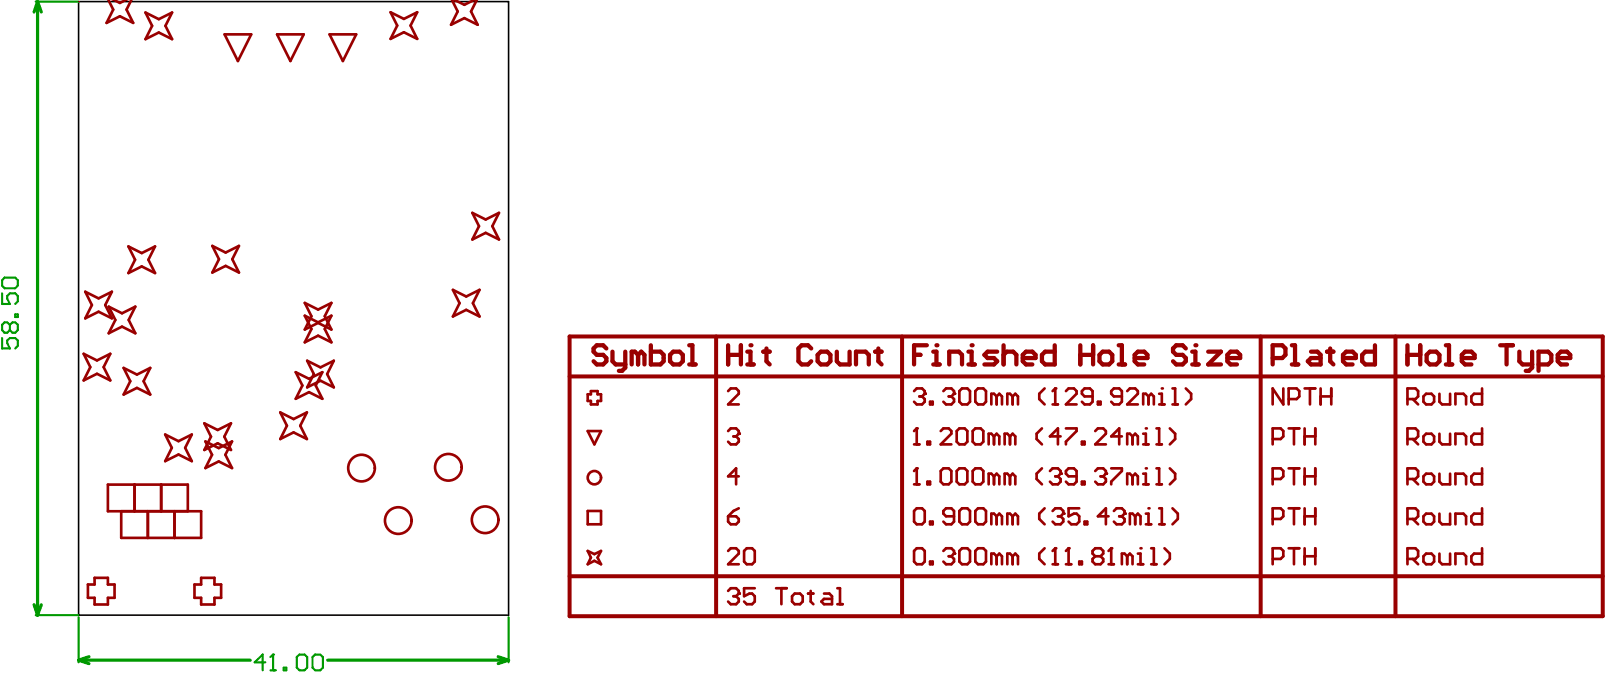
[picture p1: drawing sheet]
<svg xmlns="http://www.w3.org/2000/svg" width="510mm" height="214mm" viewBox="0 0 510 214" stroke-linecap="round" stroke-linejoin="round" font-family="sans-serif">
<path d="M24.9 .5h136.5v194.6h-136.5z" fill="none" stroke="#000" stroke-width=".51"/>
<path d="M11.9 .5l1.2 3.3M11.9 .5l-1.1 3.3M11.9 .5v194.6M10.8 191.8l1.1 3.3M13.1 191.8l-1.2 3.3M24.9 209.4l3.3 1.1M24.9 209.4h54.5M28.2 208.3l-3.3 1.1M104 209.4h57.4M158.1 208.3l3.3 1.1M161.4 209.4l-3.3 1.1" fill="none" stroke="#090" stroke-width="1"/>
<g fill="none" stroke="#090" stroke-width=".68">
<path d="M11.3 .5h13.6M.7 93v3.4h2.4l-.8-1.7v-.8l.8-.9h1.7l.9 .9v1.7l-.9 .8M1.4 88.1h3.4l.9 .8v1.7l-.9 .8h-3.4l-.7-.8v-1.7zM4.8 99.7h.9v.9h-.9zM.7 107.2v3.3h2.4l-.8-1.7v-.8l.8-.8h1.7l.9 .8v1.7l-.9 .8M3.1 103l-.8-.8h-.9l-.7 .8v1.7l.7 .8h.9l.8-.8M3.1 103l.9-.8h.8l.9 .8v1.7l-.9 .8h-.8l-.9-.8M3.1 103v1.7M11.3 195.1h13.6M24.9 195.8v14.3M161.4 195.8v14.3M84.2 210.1h-3.4l2.6-2.5v5"/>
<path d="M85.8 212.6h1.7M86.7 207.6v5"/>
</g>
<circle cx="86.7" cy="207.6" r=".34" fill="#090"/>
<path d="M86.7 207.6l-.9 .8M90.1 211.8h.8v.8h-.8zM94.2 208.4l.8-.8h1.7l.8 .8v3.4l-.8 .8h-1.7l-.8-.8zM99.2 208.4l.8-.8h1.6l.9 .8v3.4l-.9 .8h-1.6l-.8-.8z" fill="none" stroke="#090" stroke-width=".68"/>
<path d="M186.5 125.1v2.1M189.7 124v1.1h1.1v2.1h-1.1M190.8 136.7l-2.1 4.3M189.7 176.9l1.1 2.1-2.1-1.1M27.9 185.4v4.2" fill="none" stroke="#900" stroke-width=".85"/>
<circle cx="24.9" cy=".5" r=".17" fill="#900"/>
<g fill="none" stroke="#900" stroke-width=".85">
<path d="M34.4 0l1.5 3-2.1 4.3 4.3-2.1 4.2 2.1-2.1-4.3 1.5-3M36.1 0l2 .9 1.9-.9M143.4 0l1.9 3.6-2.1 4.3 4.2-2.2 4.2 2.2-2.1-4.3 1.9-3.6M144.2 0l3.2 1.5 3.1-1.5M46.2 4l4.2 2.1 4.2-2.1-2.1 4.2 2.1 4.2-4.2-2.1-4.2 2.1 2.1-4.2zM71.3 10.9h8.4l-4.2 8.5zM87.9 10.9h8.5l-4.2 8.5zM104.6 10.9h8.5l-4.3 8.5zM124 3.9l4.2 2.1 4.2-2.1-2.1 4.2 2.1 4.2-4.2-2.1-4.2 2.1 2.1-4.2zM40.8 78.2l4.2 2.1 4.2-2.1-2.1 4.2 2.1 4.2-4.2-2.1-4.2 2.1 2.1-4.2zM67.4 78l4.2 2.1 4.3-2.1-2.2 4.2 2.2 4.2-4.3-2.1-4.2 2.1 2.1-4.2zM149.9 67.5l4.3 2.1 4.2-2.1-2.1 4.2 2.1 4.3-4.2-2.1-4.3 2.1 2.1-4.3z"/>
<path d="M27.1 92.5l4.2 2.1 4.2-2.1-2.1 4.3 2.1 4.2-4.2-2.1-4.2 2.1 2.1-4.2zM34.5 97.3l4.2 2.1 4.3-2.1-2.2 4.2 2.2 4.2-4.3-2.1-4.2 2.1 2.1-4.2zM96.7 96.1l4.3 2.1 4.2-2.1-2.1 4.2 2.1 4.2-4.2-2.1-4.3 2.1 2.2-4.2zM143.8 91.9l4.2 2.2 4.2-2.2-2.1 4.3 2.1 4.2-4.2-2.1-4.2 2.1 2.1-4.2zM26.6 112.2l4.2 2.1 4.2-2.1-2.1 4.2 2.1 4.3-4.2-2.1-4.2 2.1 2.1-4.3zM39.2 116.7l4.3 2.1 4.2-2.1-2.1 4.2 2.1 4.2-4.2-2.1-4.3 2.1 2.2-4.2zM93.9 118.1l4.2 2.1 4.2-2.1-2.1 4.2 2.1 4.2-4.2-2.1-4.2 2.1 2.1-4.2zM96.7 100.1l4.3 2.1 4.2-2.1-2.1 4.3 2.1 4.2-4.2-2.1-4.3 2.1 2.2-4.2zM97.5 114.4l4.2 2.1 4.3-2.1-2.2 4.2 2.2 4.3-4.3-2.1-4.2 2.1 2.1-4.3zM52.4 137.8l4.3 2.1 4.2-2.1-2.1 4.2 2.1 4.3-4.2-2.1-4.3 2.1 2.1-4.3zM64.9 134.3l4.2 2.1 4.2-2.1-2.1 4.2 2.1 4.2-4.2-2.1-4.2 2.1 2.1-4.2zM89 130.8l4.2 2.1 4.2-2.1-2.1 4.2 2.1 4.3-4.2-2.2-4.2 2.2 2.1-4.3z"/>
<path d="M186.5 127.2h1.1v1.1h2.1v-1.1M189.7 124h-2.1v1.1h-1.1M190.8 136.7h-4.3l2.2 4.3M231.1 124l.9-.8h1.6l.9 .8v.9l-3.4 3.4h3.4M231.1 136.7l.9-.8h1.6l.9 .8v.9M42.7 153.7v8.5M51.2 153.7v8.5M65.2 140l4.2 2.1 4.3-2.1-2.2 4.2 2.2 4.3-4.3-2.1-4.2 2.1 2.1-4.3zM234.5 151.1h-3.4l2.5-2.5v5M38.5 162.2v8.4h25.3v-8.4h-29.6v-8.5h25.4v8.5M46.9 162.2v8.4M55.4 162.2v8.4"/>
<path d="M186.5 162.1h4.3v4.2h-4.3zM189.7 176.9l1.1-2.1-2.1 1-2.2-1 1.1 2.1-1.1 2.1 2.2-1.1M231.1 163.8h2.5l.9 .8v.9l-.9 .8h-1.6l-.9-.8zM231.1 174.8l.9-.9h1.6l.9 .9v.8l-3.4 3.4h3.4M234.5 161.2l-1.7 .9-1.7 1.7M236.2 174.8l.8-.9h1.7l.9 .9v3.3l-.9 .9h-1.7l-.8-.9zM27.9 185.4h2.1v-2.1h4.2v2.1h2.2v4.2h-2.2v2.1h-4.2v-2.1h-2.1M61.7 185.4h2.1v-2.1h4.3v2.1h2.1v4.2h-2.1v2.1h-4.3v-2.1h-2.1z"/>
</g>
<path d="M180.8 106.7h327.9v88.8h-327.9zM180.8 119.4h327.9M227.3 106.7v88.8M286.3 106.7v88.8M400.2 106.7v88.8M442.9 106.7v88.8M180.8 182.8h327.9" fill="none" stroke="#900" stroke-width="1.3"/>
<circle cx="234.5" cy="137.6" r=".42" fill="#900"/>
<path d="M232.8 138.4h.8M233.6 138.4l.9 .9v.8l-.9 .9h-1.6l-.9-.9M234.5 137.6l-.9 .8M231.1 187.4l.9-.8h1.6l.9 .8v.9" fill="none" stroke="#900" stroke-width=".85"/>
<circle cx="234.5" cy="188.3" r=".42" fill="#900"/>
<g fill="none" stroke="#900" stroke-width=".85">
<path d="M290.1 174.8l.9-.9h1.7l.8 .9v3.3l-.8 .9h-1.7l-.9-.9zM295.2 178.1h.9v.9h-.9zM299.4 174.8l.9-.9h1.7l.8 .9v.8M232.8 189.1h.8M233.6 189.1l.9 .9v.8l-.9 .9h-1.6l-.9-.9M234.5 188.3l-.9 .8M239.6 186.6h-3.4v2.5l1.7-.8h.8l.9 .8v1.7l-.9 .9h-1.7l-.8-.9M246.3 186.6h3.4M248 186.6v5.1M251.4 189.1l.9-.8h1.6l.9 .8v1.7l-.9 .9h-1.6l-.9-.9zM256.5 188.3h1.7M257.3 187.4v3.4l.9 .9"/>
<path d="M261.6 188.3h1.6l.9 .8v2.6h-2.5l-.9-.9 .9-.8h2.5M265.8 191.7h1.7M265.8 186.6h.8v5.1"/>
</g>
<circle cx="302.8" cy="175.6" r=".42" fill="#900"/>
<g fill="none" stroke="#900" stroke-width=".85">
<path d="M301.1 176.4h.9M302 176.4l.8 .9v.8l-.8 .9h-1.7l-.9-.9M302.8 175.6l-.8 .8M304.5 174.8l.9-.9h1.6l.9 .9v3.3l-.9 .9h-1.6l-.9-.9zM309.6 174.8l.8-.9h1.7l.9 .9v3.3l-.9 .9h-1.7l-.8-.9zM316.4 176.4l-.9-.8h-.8v3.4M316.4 176.4v2.6M316.4 176.4l.8-.8 .8 .8v2.6M321.4 176.4l-.8-.8h-.9v3.4M321.4 176.4v2.6M321.4 176.4l.9-.8 .8 .8v2.6M331.6 173.9l-1.7 1.7v1.7l1.7 1.7"/>
<path d="M334.1 179h1.7M335 173.9v5.1"/>
</g>
<circle cx="335" cy="173.9" r=".42" fill="#900"/>
<path d="M335 173.9l-.9 .9M338.3 179h1.7M339.2 173.9v5.1" fill="none" stroke="#900" stroke-width=".85"/>
<circle cx="339.2" cy="173.9" r=".42" fill="#900"/>
<path d="M339.2 173.9l-.9 .9M342.6 178.1h.8v.9h-.8zM347.6 176.4l-.8 .9v.8l.8 .9h1.7l.9-.9v-.8l-.9-.9M347.6 176.4l-.8-.8v-.8l.8-.9h1.7l.9 .9v.8l-.9 .8M347.6 176.4h1.7M351.9 179h1.7M352.7 173.9v5.1" fill="none" stroke="#900" stroke-width=".85"/>
<circle cx="352.7" cy="173.9" r=".42" fill="#900"/>
<path d="M352.7 173.9l-.8 .9M357.8 176.4l-.9-.8h-.8v3.4M357.8 176.4v2.6M357.8 176.4l.8-.8 .9 .8v2.6M361.2 175.6h.8v3.4M361.2 179h1.7" fill="none" stroke="#900" stroke-width=".85"/>
<circle cx="362" cy="173.9" r=".42" fill="#900"/>
<g fill="none" stroke="#900" stroke-width=".85">
<path d="M290.1 162.1l.9-.9h1.7l.8 .9v3.4l-.8 .8h-1.7l-.9-.8zM295.2 165.5h.9v.8h-.9zM302.8 163.8h-2.5l-.9-.9v-.8l.9-.9h1.7l.8 .9v3.4l-.8 .8h-1.7l-.9-.8M304.5 162.1l.9-.9h1.6l.9 .9v3.4l-.9 .8h-1.6l-.9-.8zM309.6 162.1l.8-.9h1.7l.9 .9v3.4l-.9 .8h-1.7l-.8-.8zM316.4 163.8l-.9-.9h-.8v3.4M316.4 163.8v2.5M316.4 163.8l.8-.9 .8 .9v2.5M321.4 163.8l-.8-.9h-.9v3.4M321.4 163.8v2.5M321.4 163.8l.9-.9 .8 .9v2.5M331.6 161.2l-1.7 1.7v1.7l1.7 1.7"/>
<path d="M334.1 162.1l.9-.9h1.6l.9 .9v.8M365.4 179h1.7M365.4 173.9h.8v5.1M369.6 173.9l1.7 1.7v1.7l-1.7 1.7"/>
</g>
<circle cx="337.5" cy="162.9" r=".42" fill="#900"/>
<path d="M335.8 163.8h.8M336.6 163.8l.9 .8v.9l-.9 .8h-1.6l-.9-.8M337.5 162.9l-.9 .9M342.6 161.2h-3.4v2.6l1.7-.9h.8l.9 .9v1.7l-.9 .8h-1.7l-.8-.8M344.3 165.5h.8v.8h-.8zM351.9 163.8h-3.4l2.5-2.6v5.1M353.6 162.1l.8-.9h1.7l.8 .9v.8" fill="none" stroke="#900" stroke-width=".85"/>
<circle cx="356.9" cy="162.9" r=".42" fill="#900"/>
<path d="M355.2 163.8h.9M356.1 163.8l.8 .8v.9l-.8 .8h-1.7l-.8-.8M356.9 162.9l-.8 .9M360.3 163.8l-.8-.9h-.9v3.4M360.3 163.8v2.5M360.3 163.8l.9-.9 .8 .9v2.5M363.7 166.3h1.7M363.7 162.9h.9v3.4" fill="none" stroke="#900" stroke-width=".85"/>
<circle cx="364.6" cy="161.2" r=".42" fill="#900"/>
<path d="M290.1 153.6h1.7M291 148.6v5M367.9 166.3h1.7M367.9 161.2h.9v5.1M372.2 161.2l1.7 1.7v1.7l-1.7 1.7" fill="none" stroke="#900" stroke-width=".85"/>
<circle cx="291" cy="148.6" r=".42" fill="#900"/>
<g fill="none" stroke="#900" stroke-width=".85">
<path d="M291 148.6l-.9 .8M294.4 152.8h.8v.8h-.8zM298.6 149.4l.8-.8h1.7l.9 .8v3.4l-.9 .8h-1.7l-.8-.8zM303.7 149.4l.8-.8h1.7l.8 .8v3.4l-.8 .8h-1.7l-.8-.8zM308.7 149.4l.9-.8h1.7l.8 .8v3.4l-.8 .8h-1.7l-.9-.8zM315.5 151.1l-.8-.9h-.9v3.4M315.5 151.1v2.5M315.5 151.1l.9-.9 .8 .9v2.5M320.6 151.1l-.9-.9h-.8v3.4M320.6 151.1v2.5M320.6 151.1l.8-.9 .9 .9v2.5M330.7 148.6l-1.7 1.6v1.7l1.7 1.7"/>
<path d="M333.3 149.4l.8-.8h1.7l.8 .8v.8"/>
</g>
<circle cx="336.6" cy="150.2" r=".42" fill="#900"/>
<path d="M335 151.1h.8M335.8 151.1l.8 .8v.9l-.8 .8h-1.7l-.8-.8M336.6 150.2l-.8 .9M341.7 151.1h-2.5l-.9-.9v-.8l.9-.8h1.7l.8 .8v3.4l-.8 .8h-1.7l-.9-.8M343.4 152.8h.9v.8h-.9zM347.6 149.4l.9-.8h1.7l.8 .8v.8" fill="none" stroke="#900" stroke-width=".85"/>
<circle cx="351" cy="150.2" r=".42" fill="#900"/>
<path d="M349.3 151.1h.9M350.2 151.1l.8 .8v.9l-.8 .8h-1.7l-.9-.8M351 150.2l-.8 .9M352.7 148.6h3.4v.8l-3.4 3.4v.8M359.5 151.1l-.9-.9h-.8v3.4M359.5 151.1v2.5M359.5 151.1l.8-.9 .9 .9v2.5M362.9 153.6h1.7M362.9 150.2h.8v3.4" fill="none" stroke="#900" stroke-width=".85"/>
<circle cx="363.7" cy="148.6" r=".42" fill="#900"/>
<path d="M290.1 124l.9-.8h1.7l.8 .8v.9M367.1 153.6h1.7M367.1 148.6h.8v5M371.3 148.6l1.7 1.6v1.7l-1.7 1.7" fill="none" stroke="#900" stroke-width=".85"/>
<circle cx="293.5" cy="124.9" r=".42" fill="#900"/>
<path d="M291.8 125.7h.9M292.7 125.7l.8 .9v.8l-.8 .9h-1.7l-.9-.9M293.5 124.9l-.8 .8M295.2 127.4h.9v.9h-.9zM299.4 124l.9-.8h1.7l.8 .8v.9" fill="none" stroke="#900" stroke-width=".85"/>
<circle cx="302.8" cy="124.9" r=".42" fill="#900"/>
<g fill="none" stroke="#900" stroke-width=".85">
<path d="M301.1 125.7h.9M302 125.7l.8 .9v.8l-.8 .9h-1.7l-.9-.9M302.8 124.9l-.8 .8M304.5 124l.9-.8h1.6l.9 .8v3.4l-.9 .9h-1.6l-.9-.9zM309.6 124l.8-.8h1.7l.9 .8v3.4l-.9 .9h-1.7l-.8-.9zM316.4 125.7l-.9-.8h-.8v3.4M316.4 125.7v2.6M316.4 125.7l.8-.8 .8 .8v2.6M321.4 125.7l-.8-.8h-.9v3.4M321.4 125.7v2.6M321.4 125.7l.9-.8 .8 .8v2.6M331.6 123.2l-1.7 1.7v1.7l1.7 1.7"/>
<path d="M334.1 128.3h1.7M335 123.2v5.1"/>
</g>
<circle cx="335" cy="123.2" r=".42" fill="#900"/>
<path d="M335 123.2l-.9 .8M338.3 124l.9-.8h1.7l.8 .8v.9l-3.4 3.4h3.4M346.8 125.7h-2.5l-.9-.8v-.9l.9-.8h1.6l.9 .8v3.4l-.9 .9h-1.6l-.9-.9M348.5 127.4h.8v.9h-.8zM356.1 125.7h-2.5l-.9-.8v-.9l.9-.8h1.6l.9 .8v3.4l-.9 .9h-1.6l-.9-.9M357.8 124l.8-.8h1.7l.9 .8v.9l-3.4 3.4h3.4M364.6 125.7l-.9-.8h-.8v3.4M364.6 125.7v2.6M364.6 125.7l.8-.8 .8 .8v2.6M367.9 128.3h1.7M367.9 124.9h.9v3.4" fill="none" stroke="#900" stroke-width=".85"/>
<circle cx="368.8" cy="123.2" r=".42" fill="#900"/>
<g fill="none" stroke="#900" stroke-width=".85">
<path d="M372.2 128.3h1.7M372.2 123.2h.8v5.1M376.4 123.2l1.7 1.7v1.7l-1.7 1.7M407.3 123.2v5.1l-3.3-5.1v5.1M409 126.6h2.6l.8-.9v-1.7l-.8-.8h-2.6v5.1M414.1 123.2h3.4M415.8 123.2v5.1M419.2 123.2v5.1M419.2 125.7h3.4M422.6 123.2v5.1M446.7 126.6h2.6l.8-.9v-1.7l-.8-.8h-2.6v5.1M448.4 126.6l1.7 1.7"/>
<path d="M451.8 125.7l.9-.8h1.7l.8 .8v1.7l-.8 .9h-1.7l-.9-.9zM456.9 124.9v2.5l.8 .9h2.6v-3.4M462 128.3v-3.4h2.5l.9 .8v2.6M470.4 123.2v5.1h-2.5l-.9-.9v-1.7l.9-.8h2.5M404 151.9h2.5l.8-.8v-1.7l-.8-.8h-2.5v5M409 148.6h3.4M410.7 148.6v5M414.1 148.6v5M414.1 151.1h3.4M417.5 148.6v5M446.7 151.9h2.6l.8-.8v-1.7l-.8-.8h-2.6v5M448.4 151.9l1.7 1.7"/>
<path d="M451.8 151.1l.9-.9h1.7l.8 .9v1.7l-.8 .8h-1.7l-.9-.8zM456.9 150.2v2.6l.8 .8h2.6v-3.4M462 153.6v-3.4h2.5l.9 .9v2.5M470.4 148.6v5h-2.5l-.9-.8v-1.7l.9-.9h2.5M404 164.6h2.5l.8-.8v-1.7l-.8-.9h-2.5v5.1M404 177.3h2.5l.8-.9v-1.6l-.8-.9h-2.5v5.1M409 173.9h3.4M409 161.2h3.4M410.7 161.2v5.1M410.7 173.9v5.1M414.1 161.2v5.1M414.1 173.9v5.1"/>
<path d="M414.1 176.4h3.4M414.1 163.8h3.4M417.5 161.2v5.1M417.5 173.9v5.1M446.7 177.3h2.6l.8-.9v-1.6l-.8-.9h-2.6v5.1M446.7 164.6h2.6l.8-.8v-1.7l-.8-.9h-2.6v5.1M448.4 177.3l1.7 1.7M448.4 164.6l1.7 1.7M451.8 176.4l.9-.8h1.7l.8 .8v1.7l-.8 .9h-1.7l-.9-.9zM451.8 163.8l.9-.9h1.7l.8 .9v1.7l-.8 .8h-1.7l-.9-.8zM456.9 175.6v2.5l.8 .9h2.6v-3.4M456.9 162.9v2.6l.8 .8h2.6v-3.4"/>
<path d="M462 179v-3.4h2.5l.9 .8v2.6M462 166.3v-3.4h2.5l.9 .9v2.5M470.4 173.9v5.1h-2.5l-.9-.9v-1.7l.9-.8h2.5M470.4 161.2v5.1h-2.5l-.9-.8v-1.7l.9-.9h2.5"/>
</g>
<g fill="none" stroke="#900" stroke-width="1.4">
<path d="M192.5 110.5l-1-1h-2.1l-1 1v1l1 1.1h2.1l1 1v1l-1 1h-2.1l-1-1M194.4 111.5v3.1l1 1h3.1M198.5 111.5v5.1l-1 1h-1.1M202.5 112.6l1-1.1 1.1 1.1v3M202.5 112.6l-1-1.1h-1v4.1M202.5 112.6v3M206.6 109.5v6.1h3l1-1v-2l-1-1.1h-3M212.7 112.6l1-1.1h2l1 1.1v2l-1 1h-2l-1-1zM218.8 109.5h1v6.1M218.8 115.6h2M231.1 112.6h4.1M231.1 109.5v6.1"/>
<path d="M235.2 109.5v6.1M237.2 115.6h2M237.2 111.5h1v4.1"/>
</g>
<circle cx="238.2" cy="109.5" r=".68" fill="#900"/>
<path d="M242.3 111.5h2M243.3 110.5v4.1l1 1M257.5 110.5l-1-1h-2l-1.1 1v4.1l1.1 1h2l1-1M259.5 112.6l1-1.1h2.1l1 1.1v2l-1 1h-2.1l-1-1zM265.6 111.5v3.1l1 1h3.1v-4.1M271.7 115.6v-4.1h3l1.1 1.1v3M277.8 111.5h2M278.8 110.5v4.1l1 1" fill="none" stroke="#900" stroke-width="1.4"/>
<path d="M291 135.9v5.1M290.1 141h1.7" fill="none" stroke="#900" stroke-width=".85"/>
<circle cx="291" cy="135.9" r=".42" fill="#900"/>
<g fill="none" stroke="#900" stroke-width=".85">
<path d="M291 135.9l-.9 .8M298.6 136.7l.8-.8h1.7l.9 .8v.9l-3.4 3.4h3.4M303.7 136.7l.8-.8h1.7l.8 .8v3.4l-.8 .9h-1.7l-.8-.9zM308.7 136.7l.9-.8h1.7l.8 .8v3.4l-.8 .9h-1.7l-.9-.9zM315.5 138.4l-.8-.8h-.9v3.4M315.5 138.4v2.6M315.5 138.4l.9-.8 .8 .8v2.6M320.6 138.4l-.9-.8h-.8v3.4M320.6 138.4v2.6M320.6 138.4l.8-.8 .9 .8v2.6M330.7 135.9l-1.7 1.7v1.7l1.7 1.7M336.6 138.4h-3.3l2.5-2.5v5.1"/>
<path d="M338.3 135.9h3.4v.8l-3.4 3.4v.9M347.6 136.7l.9-.8h1.7l.8 .8v.9l-3.4 3.4h3.4M356.1 138.4h-3.4l2.5-2.5v5.1M359.5 138.4l-.9-.8h-.8v3.4M359.5 138.4v2.6M359.5 138.4l.8-.8 .9 .8v2.6M362.9 137.6h.8v3.4M294.4 140.1h.8v.9h-.8zM343.4 140.1h.9v.9h-.9zM362.9 141h1.7"/>
</g>
<circle cx="363.7" cy="135.9" r=".42" fill="#900"/>
<g fill="none" stroke="#900" stroke-width=".85">
<path d="M367.1 135.9h.8v5.1M371.3 135.9l1.7 1.7v1.7l-1.7 1.7M404 139.3h2.5l.8-.9v-1.7l-.8-.8h-2.5v5.1M409 135.9h3.4M410.7 135.9v5.1M414.1 135.9v5.1M414.1 138.4h3.4M417.5 135.9v5.1M446.7 139.3h2.6l.8-.9v-1.7l-.8-.8h-2.6v5.1M448.4 139.3l1.7 1.7M451.8 138.4l.9-.8h1.7l.8 .8v1.7l-.8 .9h-1.7l-.9-.9zM456.9 137.6v2.5l.8 .9h2.6v-3.4"/>
<path d="M470.4 135.9v5.1h-2.5l-.9-.9v-1.7l.9-.8h2.5M367.1 141h1.7M462 141v-3.4h2.5l.9 .8v2.6"/>
</g>
<path d="M290.1 112.6h2.1M294.2 109.5h-4.1v6.1M296.2 115.6h2.1M296.2 111.5h1v4.1M404 113.6h3l1-1v-2.1l-1-1h-3v6.1M410 109.5h1.1v6.1M410 115.6h2.1M416.1 111.5h2.1l1 1.1v3h-3.1l-1-1 1-1h3.1M421.2 111.5h2M422.2 110.5v4.1l1 1M426.3 113.6h4v-1l-1-1.1h-2l-1 1.1v2l1 1h2M436.4 109.5v6.1h-3l-1-1v-2l1-1.1h3" fill="none" stroke="#900" stroke-width="1.4"/>
<circle cx="297.2" cy="109.5" r=".68" fill="#900"/>
<path d="M301.3 115.6v-4.1h3l1.1 1.1v3M307.4 111.5h1v4.1M307.4 115.6h2" fill="none" stroke="#900" stroke-width="1.4"/>
<circle cx="308.4" cy="109.5" r=".68" fill="#900"/>
<g fill="none" stroke="#900" stroke-width="1.4">
<path d="M316.5 111.5h-3l-1 1.1 1 1h2l1 1-1 1h-3M318.5 112.6l1.1-1.1h2l1 1.1v3M318.5 109.5v6.1M324.6 113.6h4.1v-1l-1-1.1h-2l-1.1 1.1v2l1.1 1h2M334.8 109.5v6.1h-3.1l-1-1v-2l1-1.1h3.1M342.9 109.5v6.1M342.9 112.6h4.1M347 109.5v6.1M349 112.6l1-1.1h2l1.1 1.1v2l-1.1 1h-2l-1-1zM355.1 115.6h2M355.1 109.5h1v6.1M360.2 113.6h4v-1l-1-1.1h-2l-1 1.1v2l1 1h2"/>
<path d="M376.4 110.5l-1-1h-2.1l-1 1v1l1 1.1h2.1l1 1v1l-1 1h-2.1l-1-1M378.4 115.6h2M378.4 111.5h1v4.1"/>
</g>
<circle cx="379.4" cy="109.5" r=".68" fill="#900"/>
<g fill="none" stroke="#900" stroke-width="1.4">
<path d="M383.5 111.5h4.1l-4.1 4.1h4.1M389.6 113.6h4v-1l-1-1.1h-2l-1 1.1v2l1 1h2M446.7 109.5v6.1M446.7 112.6h4.1M450.8 109.5v6.1M452.8 112.6l1-1.1h2.1l1 1.1v2l-1 1h-2.1l-1-1zM458.9 115.6h2.1M458.9 109.5h1v6.1M464 113.6h4.1v-1l-1.1-1.1h-2l-1 1.1v2l1 1h2M476.2 109.5h4M478.2 109.5v6.1M482.3 111.5v3.1l1 1h3"/>
<path d="M486.3 111.5v5.1l-1 1h-1M488.4 115.6h3l1-1v-2l-1-1.1h-3v6.1M494.4 113.6h4v-1l-1-1.1h-1.9l-1.1 1.1v2l1.1 1h1.9"/>
</g>
<g fill="none" stroke="#900" stroke-width=".85">
<circle cx="114.8" cy="148.5" r="4.2"/>
<circle cx="142.3" cy="148.2" r="4.2"/>
<circle cx="188.7" cy="151.5" r="2.11"/>
<circle cx="126.4" cy="165.1" r="4.2"/>
<circle cx="154" cy="164.9" r="4.2"/>
</g>
</svg>
